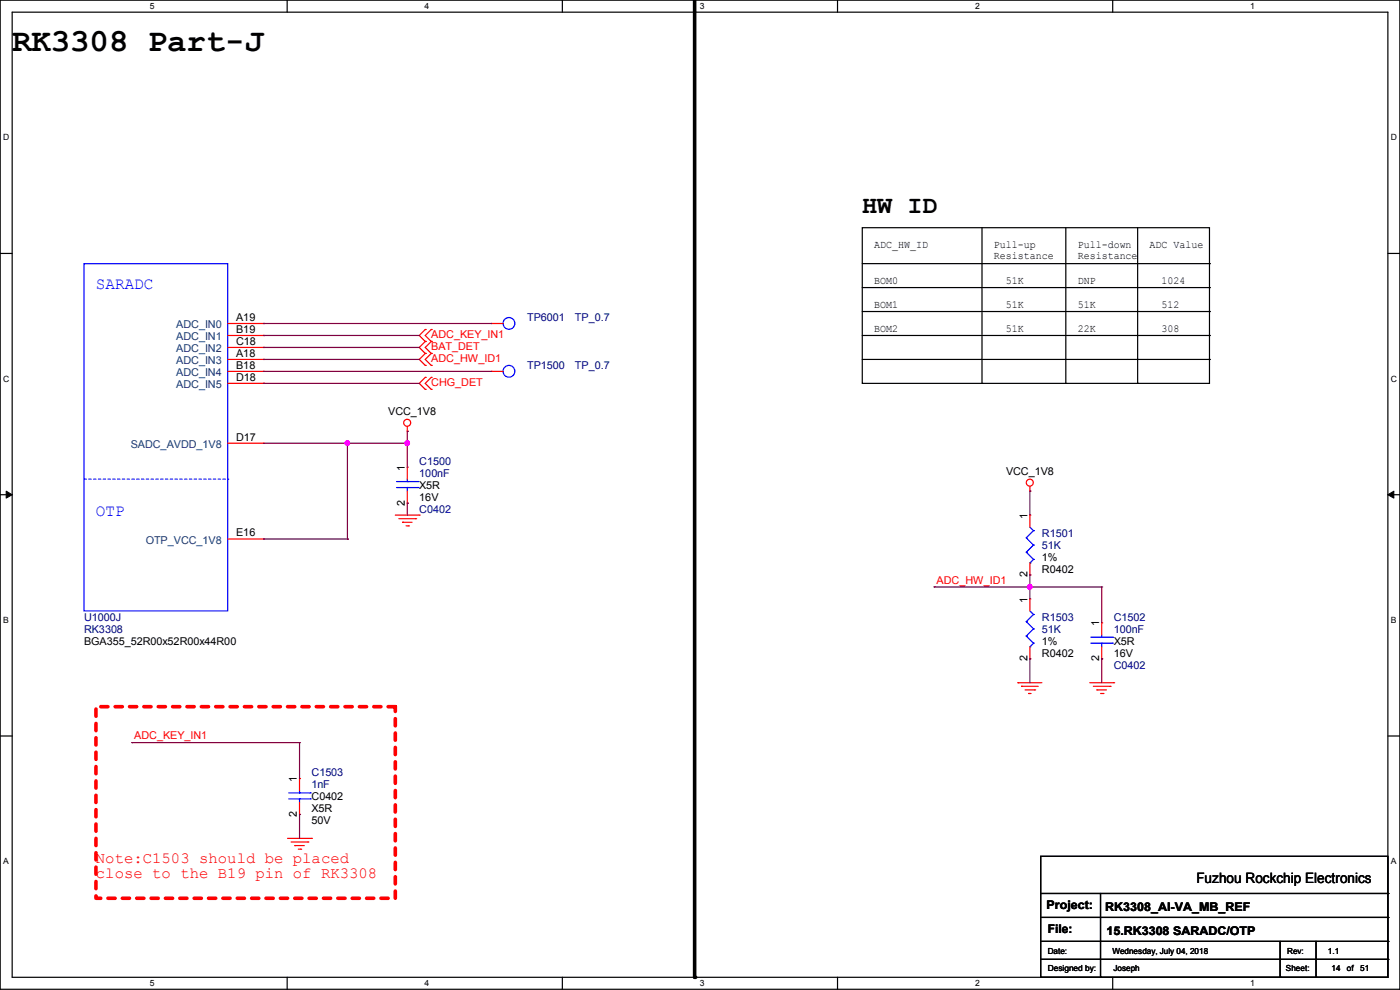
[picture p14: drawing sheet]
<svg xmlns="http://www.w3.org/2000/svg" width="297mm" height="210mm" viewBox="0 0 297 210" stroke-linecap="round" stroke-linejoin="round" font-family="sans-serif">
<defs><g id="words">
<text font-size="6.9" x="2.6" y="10.8">RK3308 Part-J</text>
<text font-size="5.3" x="182.9" y="45.2">HW ID</text>
<g font-size="3.6" fill="#00f">
<text x="20.4" y="61.3">SARADC</text>
<text x="20.4" y="109.5">OTP</text>
</g>
<g font-size="3.3" fill="#f00">
<text x="20.4" y="183">Note:C1503 should be placed</text>
<text x="20.4" y="186.3">close to the B19 pin of RK3308</text>
</g>
<text font-size="3" x="253.8" y="187.2">Fuzhou Rockchip Electronics</text>
<g font-size="2.5">
<text x="222" y="192.9">Project:</text>
<text x="222.3" y="198">File:</text>
<text x="234.5" y="193.2">RK3308_AI-VA_MB_REF</text>
<text x="234.7" y="198.2">15.RK3308 SARADC/OTP</text>
</g>
<g font-size="2.3">
<text x="185.5" y="52.7">ADC_HW_ID</text>
<text x="210.9" y="52.7">Pull-up</text>
<text x="228.6" y="52.7">Pull-down</text>
<text x="243.9" y="52.7">ADC Value</text>
<text x="210.9" y="55">Resistance</text>
<text x="228.6" y="55">Resistance</text>
<text x="185.5" y="60.3">BOM0</text>
<text x="185.5" y="65.4">BOM1</text>
<text x="213.4" y="65.4">51K</text>
<text x="213.4" y="60.3">51K</text>
<text x="228.6" y="60.3">DNP</text>
<text x="228.6" y="65.4">51K</text>
<text x="246.4" y="60.3">1024</text>
<text x="246.4" y="65.4">512</text>
<text x="50.1" y="68.1">A19</text>
<text x="50.1" y="70.6">B19</text>
<text x="185.5" y="70.5">BOM2</text>
<text x="213.4" y="70.5">51K</text>
<text x="228.6" y="70.5">22K</text>
<text x="246.4" y="70.5">308</text>
<text x="50.1" y="73.2">C18</text>
<text x="50.1" y="75.7">A18</text>
<text x="50.1" y="78.2">B18</text>
<text x="50.1" y="80.8">D18</text>
<text x="82.3" y="88">VCC_1V8</text>
<text x="50.1" y="93.5">D17</text>
<text x="85.9" y="99.9" transform="rotate(-90 85.9 99.9)">1</text>
<text x="213.4" y="100.7">VCC_1V8</text>
<text x="85.9" y="107.2" transform="rotate(-90 85.9 107.2)">2</text>
<text x="88.9" y="103.7">X5R</text>
<text x="88.9" y="106.3">16V</text>
<text x="50.1" y="113.8">E16</text>
<text x="217.9" y="110" transform="rotate(-90 217.9 110)">1</text>
<text x="221" y="119">1%</text>
<text x="217.9" y="122.5" transform="rotate(-90 217.9 122.5)">2</text>
<text x="221" y="121.5">R0402</text>
<text x="217.9" y="127.8" transform="rotate(-90 217.9 127.8)">1</text>
<text x="17.8" y="136.7">BGA355_52R00x52R00x44R00</text>
<text x="221" y="136.7">1%</text>
<text x="233.2" y="132.9" transform="rotate(-90 233.2 132.9)">1</text>
<text x="236.3" y="136.7">X5R</text>
<text x="217.9" y="140.2" transform="rotate(-90 217.9 140.2)">2</text>
<text x="221" y="139.3">R0402</text>
<text x="233.2" y="140.2" transform="rotate(-90 233.2 140.2)">2</text>
<text x="236.3" y="139.3">16V</text>
<text x="63" y="165.9" transform="rotate(-90 63 165.9)">1</text>
<text x="63" y="173.3" transform="rotate(-90 63 173.3)">2</text>
<text x="66.1" y="169.8">C0402</text>
<text x="66.1" y="172.3">X5R</text>
<text x="66.1" y="174.8">50V</text>
</g>
<g font-size="2.3" fill="#004080">
<text x="37.4" y="69.7">ADC_IN0</text>
<text x="37.4" y="72.2">ADC_IN1</text>
<text x="37.4" y="74.8">ADC_IN2</text>
<text x="37.4" y="77.3">ADC_IN3</text>
<text x="37.4" y="79.8">ADC_IN4</text>
<text x="37.4" y="82.4">ADC_IN5</text>
<text x="27.7" y="95.1">SADC_AVDD_1V8</text>
<text x="30.9" y="115.4">OTP_VCC_1V8</text>
</g>
<g font-size="2.3" fill="#f00">
<text x="91.5" y="71.7">ADC_KEY_IN1</text>
<text x="91.5" y="74.3">BAT_DET</text>
<text x="91.5" y="76.8">ADC_HW_ID1</text>
<text x="91.5" y="81.9">CHG_DET</text>
<text x="198.7" y="123.8">ADC_HW_ID1</text>
<text x="28.5" y="156.8">ADC_KEY_IN1</text>
</g>
<g font-size="2.3" fill="#000080">
<text x="111.8" y="68.2">TP6001</text>
<text x="122" y="68.2">TP_0.7</text>
<text x="111.8" y="78.3">TP1500</text>
<text x="122" y="78.3">TP_0.7</text>
<text x="88.9" y="98.6">C1500</text>
<text x="88.9" y="101.2">100nF</text>
<text x="88.9" y="108.8">C0402</text>
<text x="221" y="113.9">R1501</text>
<text x="221" y="116.4">51K</text>
<text x="17.8" y="131.7">U1000J</text>
<text x="221" y="131.7">R1503</text>
<text x="236.3" y="131.7">C1502</text>
<text x="17.8" y="134.2">RK3308</text>
<text x="221" y="134.2">51K</text>
<text x="236.3" y="134.2">100nF</text>
<text x="236.3" y="141.8">C0402</text>
<text x="66.1" y="164.7">C1503</text>
<text x="66.1" y="167.2">1nF</text>
</g>
<g font-size="1.8">
<text x="31.8" y="1.9">5</text>
<text x="90.1" y="1.9">4</text>
<text x="148.5" y="1.9">3</text>
<text x="206.8" y="1.9">2</text>
<text x="265.2" y="1.9">1</text>
<text x=".7" y="29.8">D</text>
<text x="295.1" y="29.8">D</text>
<text x=".7" y="80.9">C</text>
<text x="295.1" y="80.9">C</text>
<text x=".7" y="132.1">B</text>
<text x="295.1" y="132.1">B</text>
<text x=".7" y="183.3">A</text>
<text x="295.1" y="183.3">A</text>
<text x="222.3" y="202.3">Date:</text>
<text x="236" y="202.3">Wednesday, July 04, 2018</text>
<text x="273.1" y="202.3">Rev:</text>
<text x="281.7" y="202.3">1.1</text>
<text x="31.8" y="209.2">5</text>
<text x="90.1" y="209.2">4</text>
<text x="148.5" y="209.2">3</text>
<text x="206.8" y="209.2">2</text>
<text x="222.3" y="205.9">Designed by:</text>
<text x="236.2" y="205.9">Joseph</text>
<text x="265.2" y="209.2">1</text>
<text x="272.8" y="205.9">Sheet:</text>
<text x="282.5" y="205.9">14</text>
<text x="285.7" y="205.9">of</text>
<text x="288.6" y="205.9">51</text>
</g>
</g></defs>
<path d="M0 0h297v209.8h-297zM2.6 2.6h291.8v204.7h-291.8z" fill="none" stroke="#000" stroke-width=".25"/>
<g fill="#fff">
<path d="M31.7 .3h1v2h-1z"/>
<path d="M31.7 207.6h1v2h-1z"/>
</g>
<path d="M60.9 0v2.6M60.9 207.3v2.5" fill="none" stroke="#000" stroke-width=".25"/>
<g fill="#fff">
<path d="M90.1 .3h1v2h-1z"/>
<path d="M90.1 207.6h1v2h-1z"/>
</g>
<path d="M119.3 0v2.6M119.3 207.3v2.5" fill="none" stroke="#000" stroke-width=".25"/>
<g fill="#fff">
<path d="M148.5 .3h.9v2h-.9z"/>
<path d="M148.5 207.6h.9v2h-.9z"/>
</g>
<path d="M177.7 0v2.6M177.7 207.3v2.5" fill="none" stroke="#000" stroke-width=".25"/>
<g fill="#fff">
<path d="M206.8 .3h1v2h-1z"/>
<path d="M206.8 207.6h1v2h-1z"/>
</g>
<path d="M236.1 0v2.6M236.1 207.3v2.5" fill="none" stroke="#000" stroke-width=".25"/>
<g fill="#fff">
<path d="M265.2 .3h1v2h-1z"/>
<path d="M265.2 207.6h1v2h-1z"/>
<path d="M.7 28.2h1.2v1.9h-1.2z"/>
<path d="M295.1 28.2h1.2v1.9h-1.2z"/>
<path d="M.7 79.3h1.2v2h-1.2z"/>
<path d="M295.1 79.3h1.2v2h-1.2z"/>
</g>
<path d="M0 53.8h2.6M294.4 53.8h2.6" fill="none" stroke="#000" stroke-width=".25"/>
<g fill="#fff">
<path d="M.7 130.5h1.2v2h-1.2z"/>
<path d="M295.1 130.5h1.1v2h-1.1z"/>
</g>
<path d="M0 104.9h2.6M294.4 104.9h2.6" fill="none" stroke="#000" stroke-width=".25"/>
<path d="M1.3 104.2l1.3 .7-1.3 .8zM294.4 104.9l1.3-.7v1.5z" fill="#000" stroke="#000" stroke-width=".21"/>
<g fill="#fff">
<path d="M.7 181.7h1.2v2h-1.2z"/>
<path d="M295.1 181.7h1.1v2h-1.1z"/>
</g>
<g fill="none" stroke="#000" stroke-width=".25">
<path d="M182.9 48.3h73.7v33h-73.7zM182.9 55.9h73.7M208.3 48.3v33M226.1 48.3v33M241.3 48.3v33M256.6 55.9h.1M182.9 76.2h73.7M182.9 61h73.7M182.9 66.1h73.7M182.9 71.2h73.7M256.6 76.2h.1M256.6 61h.1"/>
<path d="M256.6 66.1h.1M256.6 71.2h.1M208.3 81.3h.1M226.1 81.3h.1M241.3 81.3h.1M0 156.1h2.6M294.4 156.1h2.6M220.8 181.7h73.6v25.6h-73.6zM220.8 189.5h73.6M220.8 194.6h73.6M220.8 199.7h73.6M233.5 189.5v17.8"/>
<path d="M271.6 199.7v7.6M279.2 199.7v7.6M294.4 189.5h.1M294.4 194.6h.1M294.4 199.7h.1M220.8 203.5h73.6M233.5 207.3h.1M271.6 207.3h.1M279.2 207.3h.1M294.4 203.5h.1"/>
</g>
<path d="M147.4 -.1v207.4" fill="none" stroke="#000" stroke-width=".76"/>
<circle cx="147.4" cy="207.3" r=".38" fill="#000"/>
<path d="M20.4 149.9h63.5v40.6h-63.5z" fill="none" stroke="#f00" stroke-width=".76" stroke-dasharray="1.5 1.5"/>
<g fill="none" stroke="#f00" stroke-width=".25">
<path d="M48.3 68.6h7.6M48.3 78.8h7.6M48.3 71.2h7.6M48.3 73.7h7.6M48.3 76.2h7.6M55.9 68.6h.1M55.9 71.2h.1M55.9 73.7h.1M55.9 76.2h.1M55.9 78.8h.1M90.2 72.4h.1M90.2 69.9h.1"/>
<path d="M90.2 75h.1M90.2 77.5h.1M90.2 69.9l-1.3 1.3 1.3 1.2M90.2 72.4l-1.3 1.3 1.3 1.3M90.2 75l-1.3 1.2 1.3 1.3M91.5 69.9h.1M91.5 72.4h.1M91.5 75h.1M91.5 77.5h.1M91.5 69.9l-1.3 1.3 1.3 1.2M91.5 72.4l-1.3 1.3 1.3 1.3M91.5 75l-1.3 1.2 1.3 1.3"/>
<path d="M104.2 68.6h.1M104.2 78.8h.1M104.2 68.6h2.5M104.2 78.8h2.5M48.3 81.3h7.6M48.3 94h7.6M55.9 81.3h.1M55.9 94h.1M86.4 91.5h.1M86.4 99.1h.1M86.4 90.5v1M86.4 99.1v2.5"/>
<path d="M90.2 82.6h.1M90.2 80.1h.1M90.2 80.1l-1.3 1.2 1.3 1.3M91.5 80.1h.1M91.5 82.6h.1M91.5 80.1l-1.3 1.2 1.3 1.3M48.3 114.3h7.6M55.9 114.3h.1M83.9 109.3h5M84.6 110h3.6M85.4 110.8h.1M85.4 110.8h2"/>
<path d="M86.1 111.5h.6M86.4 106.7h.1M86.4 104.2v2.5M86.7 111.5h.1M88.2 110h.1M88.9 109.3h.1M218.5 104.2h.1M218.5 109.3h.1M218.5 103.2v1M218.5 109.3v2.5M218.5 119.4v2.6M218.5 127h.1"/>
<path d="M218.5 139.7h.1M218.5 122h.1M218.5 127v2.6M218.5 137.2v2.5M233.7 132.1h.1M233.7 139.7h.1M233.7 132.1v2.6M233.7 137.2v2.5M215.9 144.8h.1M215.9 144.8h5.1M216.7 145.6h.1M216.7 145.6h3.6"/>
<path d="M217.5 146.3h2M218.2 147.1h.1M218.2 147.1h.5M219.5 146.3h.1M231.2 144.8h5.1M231.9 145.6h3.6M232.7 146.3h.1M232.7 146.3h2M233.5 147.1h.5M234 147.1h.1M235.5 145.6h.1M236.3 144.8h.1"/>
<path d="M61 177.8h5.1M61.8 178.6h3.5M62.5 179.4h.1M62.5 179.4h2.1M63.5 165.1h.1M63.5 172.8h.1M63.5 165.1v2.6M63.5 170.2v2.6M65.3 178.6h.1M66.1 177.8h.1M63.3 180.1h.5M63.8 180.1h.1"/>
<circle cx="86.4" cy="89.7" r=".74"/>
<circle cx="218.5" cy="102.4" r=".74"/>
</g>
<g fill="none" stroke="#00f" stroke-width=".25">
<path d="M17.8 55.9h30.5v73.7h-30.5zM84.1 103.4h4.6M84.1 102.2h4.6M86.4 102.2h.1M86.4 103.4h.1M86.4 101.6v.6M86.4 103.4v.8M88.7 103.4h.1M88.7 102.2h.1M217.7 114.1h.1M217.7 117.1h.1M217.7 114.1l1.5 1.5"/>
<path d="M217.7 117.1l1.5 1.6M218.5 119.4h.1M218.5 111.8l.7 .8M219.2 112.6h.1M219.2 115.6h.1M219.2 118.7h.1M219.2 112.6l-1.5 1.5M219.2 115.6l-1.5 1.5M219.2 118.7l-.7 .7M217.7 131.9h.1M217.7 134.9h.1M217.7 131.9l1.5 1.5"/>
<path d="M217.7 134.9l1.5 1.5M218.5 137.2h.1M218.5 129.6l.7 .7M219.2 130.3h.1M219.2 133.4h.1M219.2 136.4h.1M219.2 130.3l-1.5 1.6M219.2 133.4l-1.5 1.5M219.2 136.4l-.7 .8M231.4 136.4h4.6M231.4 135.2h4.6M233.7 135.2h.1"/>
<path d="M233.7 136.4h.1M233.7 134.7v.5M233.7 136.4v.8M236 136.4h.1M236 135.2h.1M61.3 169.5h4.5M61.3 168.2h4.5M63.5 168.2h.1M63.5 169.5h.1M63.5 167.7v.5M63.5 169.5v.7M65.8 169.5h.1"/>
<path d="M65.8 168.2h.1"/>
<circle cx="108" cy="78.8" r="1.25"/>
<circle cx="108" cy="68.6" r="1.25"/>
</g>
<path d="M17.8 101.6h30.5M48.3 101.6h.1" fill="none" stroke="#00f" stroke-width=".25" stroke-dasharray=".5 .5"/>
<g fill="none" stroke="#800040" stroke-width=".25">
<path d="M55.9 76.2h.1M55.9 78.8h.1M55.9 71.2h.1M55.9 73.7h.1M55.9 68.6h.1M55.9 76.2h33M55.9 78.8h48.3M55.9 71.2h33M55.9 73.7h33M55.9 68.6h48.3M55.9 81.3h.1M55.9 94h30.5"/>
<path d="M55.9 81.3h33M73.7 94h.1M73.7 94v20.3M86.4 91.5h.1M86.4 94h.1M86.4 91.5v7.6M55.9 114.3h17.8M73.7 114.3h.1M86.4 106.7h.1M86.4 106.7v2.6M218.5 104.2h.1M218.5 104.2v5.1"/>
<path d="M198.2 124.5h.1M198.2 124.5h35.5M218.5 139.7h.1M218.5 122h.1M218.5 124.5h.1M218.5 122v5M218.5 139.7v5.1M233.7 139.7h.1M233.7 124.5h.1M233.7 124.5v7.6M233.7 139.7v5.1M28 157.5h.1"/>
<path d="M28 157.5h35.5M63.5 157.5h.1M63.5 157.5v7.6M63.5 172.8h.1M63.5 172.8v5"/>
</g>
<g fill="#f0f" stroke="#f0f" stroke-width=".25">
<circle cx="73.7" cy="94" r=".49"/>
<circle cx="218.5" cy="124.5" r=".49"/>
<circle cx="86.4" cy="94" r=".49"/>
</g>
<use href="#words"/>
</svg>
